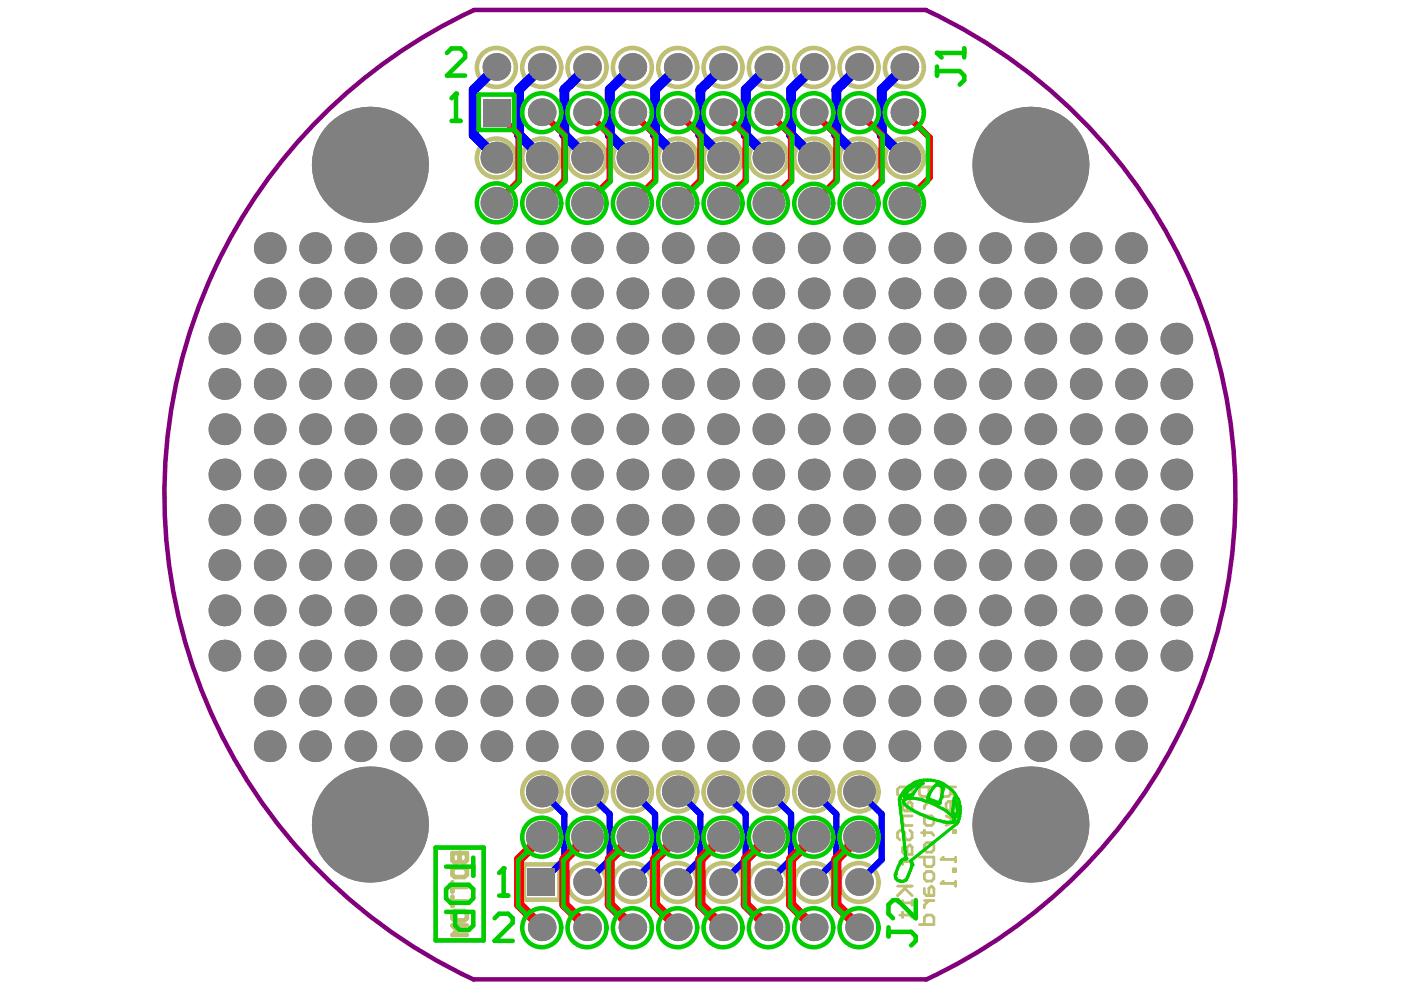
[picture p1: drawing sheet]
<svg xmlns="http://www.w3.org/2000/svg" width="297mm" height="210mm" viewBox="0 0 297 210" stroke-linecap="round" stroke-linejoin="round" font-family="sans-serif">
<path d="M100.4 2.2a113.3 113.3 0 0 0-65.5 102.7 113.3 113.3 0 0 0 65.5 102.8h96a113.3 113.3 0 0 0 65.5-102.8 113.3 113.3 0 0 0-65.5-102.7M100.4 2.1h96" fill="none" stroke="#800080" stroke-width=".96"/>
<g fill="none" stroke="#c0c073" stroke-width=".96">
<path d="M102.3 17.3l-2.1 1.9v9.7l1.9 1.8M111.9 17.3l-2 1.9v9.7l1.8 1.8M121.5 17.3l-2 1.9v9.7l1.8 1.8M131.1 17.3l-2 1.9v9.7l1.8 1.8M140.7 17.3l-2 1.9v9.7l1.8 1.8M150.3 17.3l-2 1.9v9.7l1.8 1.8M159.9 17.3l-2 1.9v9.7l1.8 1.8M169.5 17.3l-2 1.9v9.7l1.9 1.8M179.2 17.3l-2.1 1.9v9.7l1.9 1.8M188.8 17.3l-2.1 1.9v9.7l1.9 1.8M117.8 170.9l2.1 1.9v9.2l-1.3 1.3M127.4 170.9l2.1 1.9v9.7l-2 1.8"/>
<path d="M137.1 170.9l2 1.9v9.7l-1.9 1.8M146.7 170.9l2 1.9v9.7l-1.9 1.8M156.3 170.9l2 1.9v9.7l-1.9 1.8M165.9 170.9l2 1.9v9.7l-1.9 1.8M175.5 170.9l2 1.9v9.7l-1.9 1.8M185.1 170.9l2 1.9v9.7l-1.9 1.8M92.4 199.4v-19.7h10.2v19.7h-10.1M111.1 183.3h7.5v7.5h-7.5z"/>
</g>
<path d="M190.8 168.9l-.5-.5v-1.1l.5-.4h2.1l.5 .4v1.1l-.5 .5M191.4 170.4v1.1l.4 .4h1.6v-1.5l-.5-.5-.6 .5v1.5M191.4 179.6v1.1l.4 .5h1.6v-1.6l-.5-.5-.6 .5v1.6M192.9 176.1l.5 .4v1.1l-.5 .5h-.6l-.5-.5v-1.1l-.4-.4h-.6l-.5 .4v1.1l.5 .5M193.4 173h-2v1.5l.4 .5h1.6M190.3 187.9h3.1M190.8 182.7h2.1l.5 .6M191.4 182.2v1.1M191.4 190.9v.5h2M191.8 188.4l1.6 1.5M192.3 187.9l-2 2M193.4 190.9v1" fill="none" stroke="#c0c073" stroke-width=".58"/>
<circle cx="190.3" cy="191.4" r=".29" fill="#c0c073"/>
<path d="M200.6 173l2 1.1-2 .9M201.6 166.9v1.5l-.5 .5h-1.1l-.5-.5v-1.5h3.1M201.6 169.9v2h-.5l-.5-.4v-1.1l.5-.5h1l.5 .5v1.1M201.6 167.9l1 1M202.1 176.1h.5v.4h-.5zM190.8 194h2.1l.5 .5M191.4 193.4v1.1M199.5 182.2h3.1M202.6 181.7v1" fill="none" stroke="#c0c073" stroke-width=".58"/>
<circle cx="199.5" cy="182.2" r=".29" fill="#c0c073"/>
<path d="M199.5 187.3h3.1M200 181.7l-.5 .5M202.1 184.2h.5v.6h-.5zM202.6 186.8v1.1" fill="none" stroke="#c0c073" stroke-width=".58"/>
<circle cx="199.5" cy="187.3" r=".29" fill="#c0c073"/>
<path d="M200 186.8l-.5 .5" fill="none" stroke="#c0c073" stroke-width=".58"/>
<path d="M95.9 180.9h3.1v1.5l-.6 .5h-.5l-.4-.5v-1.5" fill="none" stroke="#c0c073" stroke-width=".96"/>
<circle cx="97.5" cy="180.9" r=".48" fill="#c0c073"/>
<g fill="none" stroke="#c0c073" stroke-width=".96">
<path d="M95.9 180.9v1.5l.5 .5h.5l.6-.5v-1.5M95.9 184.4l.5-.5h2l.6 .5v1.1l-.6 .5h-2l-.5-.5zM95.9 187v2M95.9 190.1v2M95.9 193.6l.5-.4h2l.6 .4v1.1l-.6 .5h-2l-.5-.5zM95.9 188.1h3.1M95.9 191.1h3.1M99 196.2h-3.1l1 1.1-1 .9h3.1"/>
<circle cx="105.2" cy="14.3" r="4.1"/>
<circle cx="114.9" cy="14.3" r="4.1"/>
<circle cx="124.5" cy="14.3" r="4.1"/>
<circle cx="134.1" cy="14.3" r="4.1"/>
<circle cx="143.7" cy="14.3" r="4.1"/>
<circle cx="153.3" cy="14.3" r="4.1"/>
<circle cx="162.9" cy="14.3" r="4.1"/>
<circle cx="172.5" cy="14.3" r="4.1"/>
<circle cx="182.1" cy="14.3" r="4.1"/>
<circle cx="191.7" cy="14.3" r="4.1"/>
<circle cx="105.2" cy="33.5" r="4.1"/>
<circle cx="114.9" cy="33.5" r="4.1"/>
<circle cx="124.5" cy="33.5" r="4.1"/>
<circle cx="134.1" cy="33.5" r="4.1"/>
<circle cx="143.7" cy="33.5" r="4.1"/>
<circle cx="153.3" cy="33.5" r="4.1"/>
<circle cx="162.9" cy="33.5" r="4.1"/>
<circle cx="172.5" cy="33.5" r="4.1"/>
<circle cx="182.1" cy="33.5" r="4.1"/>
<circle cx="191.7" cy="33.5" r="4.1"/>
<circle cx="114.9" cy="167.9" r="4.1"/>
<circle cx="124.5" cy="167.9" r="4.1"/>
<circle cx="134.1" cy="167.9" r="4.1"/>
<circle cx="143.7" cy="167.9" r="4.1"/>
<circle cx="153.3" cy="167.9" r="4.1"/>
<circle cx="162.9" cy="167.9" r="4.1"/>
<circle cx="172.5" cy="167.9" r="4.1"/>
<circle cx="182.1" cy="167.9" r="4.1"/>
<circle cx="124.5" cy="187.1" r="4.1"/>
<circle cx="134.1" cy="187.1" r="4.1"/>
<circle cx="143.7" cy="187.1" r="4.1"/>
<circle cx="153.3" cy="187.1" r="4.1"/>
<circle cx="162.9" cy="187.1" r="4.1"/>
<circle cx="172.5" cy="187.1" r="4.1"/>
<circle cx="182.1" cy="187.1" r="4.1"/>
</g>
<g fill="none" stroke="#c0c073" stroke-width=".58">
<path d="M195.4 176.5h2.1l.5 .6M196 169.9h2M196 173.5l.5-.5h1l.5 .5v1l-.5 .5h-1l-.5-.5zM196 176.1v1M196 179.1l.5-.4h1l.5 .4v1.1l-.5 .5h-1l-.5-.5zM196.9 166.9v1.5l-.4 .5h-1.1l-.5-.5v-1.5h3.1M196.9 169.9l-.9 1.1v.5M194.9 181.7h3.1v1.6l-.5 .4h-1l-.5-.4v-1.6M194.9 196h3.1v-1.5l-.5-.5h-1l-.5 .5v1.5M196 188.4v1l.5 .5h1.5v-1.5l-.5-.5-.6 .5v1.5M196 185.3l.5-.5h1l.5 .5v1l-.5 .5h-1l-.5-.5zM196 190.9h2"/>
<path d="M196.9 190.9l-.9 1v.6"/>
</g>
<path d="M105.3 14.2l-4.9 4.8v9.6l4.8 4.8M115 14.2l-4.9 4.8v9.6l4.8 4.8M124.6 14.2l-4.9 4.8v9.6l4.8 4.8M134.2 14.2l-4.9 4.8v9.6l4.8 4.8M143.8 14.2l-4.9 4.8v9.6l4.8 4.8M153.4 14.2l-4.9 4.8v9.6l4.8 4.8M163 14.2l-4.9 4.8v9.6l4.8 4.8M172.6 14.2l-4.9 4.8v9.6l4.8 4.8M182.2 14.2l-4.9 4.8v9.6l4.8 4.8M191.8 14.2l-4.9 4.8v9.6l4.8 4.8" fill="none" stroke="#00f" stroke-width="2.1"/>
<path d="M114.8 167.8l4.9 4.8v9.6l-4.8 4.8M124.4 167.8l4.9 4.8v9.6l-4.8 4.8M134 167.8l4.9 4.8v9.6l-4.8 4.8M143.6 167.8l4.9 4.8v9.6l-4.8 4.8M153.2 167.8l4.9 4.8v9.6l-4.8 4.8M162.8 167.8l4.9 4.8v9.6l-4.8 4.8M172.4 167.8l4.9 4.8v9.6l-4.8 4.8M182 167.8l4.9 4.8v9.6l-4.8 4.8" fill="none" stroke="#00f" stroke-width="1.3"/>
<g fill="#808080">
<circle cx="47.6" cy="139" r="3.4"/>
<circle cx="47.6" cy="129.4" r="3.4"/>
<circle cx="47.6" cy="119.8" r="3.4"/>
<circle cx="47.6" cy="110.2" r="3.4"/>
<circle cx="47.6" cy="91" r="3.4"/>
<circle cx="47.6" cy="81.4" r="3.4"/>
<circle cx="86" cy="139" r="3.4"/>
<circle cx="76.4" cy="139" r="3.4"/>
<circle cx="66.8" cy="139" r="3.4"/>
<circle cx="86" cy="148.6" r="3.4"/>
<circle cx="76.4" cy="148.6" r="3.4"/>
<circle cx="66.8" cy="148.6" r="3.4"/>
<circle cx="86" cy="158.2" r="3.4"/>
<circle cx="76.4" cy="158.2" r="3.4"/>
<circle cx="66.8" cy="158.2" r="3.4"/>
<circle cx="86" cy="110.2" r="3.4"/>
<circle cx="76.4" cy="110.2" r="3.4"/>
<circle cx="66.8" cy="110.2" r="3.4"/>
<circle cx="86" cy="119.8" r="3.4"/>
<circle cx="76.4" cy="119.8" r="3.4"/>
<circle cx="66.8" cy="119.8" r="3.4"/>
<circle cx="86" cy="129.4" r="3.4"/>
<circle cx="76.4" cy="129.4" r="3.4"/>
<circle cx="66.8" cy="129.4" r="3.4"/>
<circle cx="86" cy="91" r="3.4"/>
<circle cx="76.4" cy="91" r="3.4"/>
<circle cx="66.8" cy="91" r="3.4"/>
<circle cx="66.8" cy="81.4" r="3.4"/>
<circle cx="76.4" cy="81.4" r="3.4"/>
<circle cx="86" cy="81.4" r="3.4"/>
<circle cx="66.8" cy="62.2" r="3.4"/>
<circle cx="76.4" cy="62.2" r="3.4"/>
<circle cx="86" cy="62.2" r="3.4"/>
<circle cx="66.8" cy="52.6" r="3.4"/>
<circle cx="76.4" cy="52.6" r="3.4"/>
<circle cx="86" cy="52.6" r="3.4"/>
<circle cx="114.9" cy="177.4" r="3.4"/>
<circle cx="95.6" cy="139" r="3.4"/>
<circle cx="95.6" cy="148.6" r="3.4"/>
<circle cx="95.6" cy="158.2" r="3.4"/>
<circle cx="114.9" cy="158.2" r="3.4"/>
<circle cx="105.2" cy="158.2" r="3.4"/>
<circle cx="114.9" cy="148.6" r="3.4"/>
<circle cx="105.2" cy="148.6" r="3.4"/>
<circle cx="114.9" cy="139" r="3.4"/>
<circle cx="105.2" cy="139" r="3.4"/>
<circle cx="95.6" cy="110.2" r="3.4"/>
<circle cx="95.6" cy="119.8" r="3.4"/>
<circle cx="95.6" cy="129.4" r="3.4"/>
<circle cx="114.9" cy="129.4" r="3.4"/>
<circle cx="105.2" cy="129.4" r="3.4"/>
<circle cx="114.9" cy="119.8" r="3.4"/>
<circle cx="105.2" cy="119.8" r="3.4"/>
<circle cx="114.9" cy="110.2" r="3.4"/>
<circle cx="105.2" cy="110.2" r="3.4"/>
<circle cx="95.6" cy="91" r="3.4"/>
<circle cx="114.9" cy="91" r="3.4"/>
<circle cx="105.2" cy="91" r="3.4"/>
<circle cx="105.2" cy="81.4" r="3.4"/>
<circle cx="114.9" cy="81.4" r="3.4"/>
<circle cx="95.6" cy="81.4" r="3.4"/>
<circle cx="105.2" cy="52.6" r="3.4"/>
<circle cx="114.9" cy="52.6" r="3.4"/>
<circle cx="105.2" cy="62.2" r="3.4"/>
<circle cx="114.9" cy="62.2" r="3.4"/>
<circle cx="95.6" cy="62.2" r="3.4"/>
<circle cx="95.6" cy="52.6" r="3.4"/>
<circle cx="114.9" cy="23.8" r="2.93"/>
<circle cx="114.9" cy="33.4" r="3.4"/>
<circle cx="105.2" cy="33.4" r="3.4"/>
<circle cx="143.7" cy="187" r="2.93"/>
<circle cx="134.1" cy="187" r="2.93"/>
<circle cx="143.7" cy="177.4" r="3.4"/>
<circle cx="134.1" cy="177.4" r="3.4"/>
<circle cx="143.7" cy="158.2" r="3.4"/>
<circle cx="134.1" cy="158.2" r="3.4"/>
<circle cx="143.7" cy="148.6" r="3.4"/>
<circle cx="134.1" cy="148.6" r="3.4"/>
<circle cx="143.7" cy="139" r="3.4"/>
<circle cx="134.1" cy="139" r="3.4"/>
<circle cx="143.7" cy="129.4" r="3.4"/>
<circle cx="134.1" cy="129.4" r="3.4"/>
<circle cx="143.7" cy="119.8" r="3.4"/>
<circle cx="134.1" cy="119.8" r="3.4"/>
<circle cx="143.7" cy="110.2" r="3.4"/>
<circle cx="134.1" cy="110.2" r="3.4"/>
<circle cx="143.7" cy="91" r="3.4"/>
<circle cx="134.1" cy="91" r="3.4"/>
<circle cx="134.1" cy="81.4" r="3.4"/>
<circle cx="143.7" cy="81.4" r="3.4"/>
<circle cx="134.1" cy="52.6" r="3.4"/>
<circle cx="143.7" cy="52.6" r="3.4"/>
<circle cx="134.1" cy="62.2" r="3.4"/>
<circle cx="143.7" cy="62.2" r="3.4"/>
<circle cx="134.1" cy="23.8" r="2.93"/>
<circle cx="143.7" cy="23.8" r="2.93"/>
<circle cx="143.7" cy="33.4" r="3.4"/>
<circle cx="134.1" cy="33.4" r="3.4"/>
<circle cx="172.5" cy="187" r="2.93"/>
<circle cx="162.9" cy="187" r="2.93"/>
<circle cx="172.5" cy="177.4" r="3.4"/>
<circle cx="162.9" cy="177.4" r="3.4"/>
<circle cx="172.5" cy="158.2" r="3.4"/>
<circle cx="162.9" cy="158.2" r="3.4"/>
<circle cx="172.5" cy="148.6" r="3.4"/>
<circle cx="162.9" cy="148.6" r="3.4"/>
<circle cx="172.5" cy="139" r="3.4"/>
<circle cx="162.9" cy="139" r="3.4"/>
<circle cx="172.5" cy="129.4" r="3.4"/>
<circle cx="162.9" cy="129.4" r="3.4"/>
<circle cx="172.5" cy="119.8" r="3.4"/>
<circle cx="162.9" cy="119.8" r="3.4"/>
<circle cx="172.5" cy="110.2" r="3.4"/>
<circle cx="162.9" cy="110.2" r="3.4"/>
<circle cx="172.5" cy="91" r="3.4"/>
<circle cx="162.9" cy="91" r="3.4"/>
<circle cx="162.9" cy="81.4" r="3.4"/>
<circle cx="172.5" cy="81.4" r="3.4"/>
<circle cx="162.9" cy="52.6" r="3.4"/>
<circle cx="172.5" cy="52.6" r="3.4"/>
<circle cx="162.9" cy="62.2" r="3.4"/>
<circle cx="172.5" cy="62.2" r="3.4"/>
<circle cx="162.9" cy="23.8" r="2.93"/>
<circle cx="172.5" cy="23.8" r="2.93"/>
<circle cx="172.5" cy="33.4" r="3.4"/>
<circle cx="162.9" cy="33.4" r="3.4"/>
<circle cx="201.4" cy="139" r="3.4"/>
<circle cx="201.4" cy="148.6" r="3.4"/>
<circle cx="201.4" cy="158.2" r="3.4"/>
<circle cx="191.7" cy="158.2" r="3.4"/>
<circle cx="191.7" cy="148.6" r="3.4"/>
<circle cx="191.7" cy="139" r="3.4"/>
<circle cx="201.4" cy="110.2" r="3.4"/>
<circle cx="201.4" cy="119.8" r="3.4"/>
<circle cx="201.4" cy="129.4" r="3.4"/>
<circle cx="191.7" cy="129.4" r="3.4"/>
<circle cx="191.7" cy="119.8" r="3.4"/>
<circle cx="191.7" cy="110.2" r="3.4"/>
<circle cx="201.4" cy="91" r="3.4"/>
<circle cx="191.7" cy="91" r="3.4"/>
<circle cx="191.7" cy="81.4" r="3.4"/>
<circle cx="201.4" cy="81.4" r="3.4"/>
<circle cx="191.7" cy="52.6" r="3.4"/>
<circle cx="191.7" cy="62.2" r="3.4"/>
<circle cx="201.4" cy="62.2" r="3.4"/>
<circle cx="201.4" cy="52.6" r="3.4"/>
<circle cx="191.7" cy="23.8" r="2.93"/>
<circle cx="191.7" cy="33.4" r="3.4"/>
<circle cx="220.6" cy="139" r="3.4"/>
<circle cx="230.2" cy="139" r="3.4"/>
<circle cx="239.8" cy="139" r="3.4"/>
<circle cx="220.6" cy="148.6" r="3.4"/>
<circle cx="230.2" cy="148.6" r="3.4"/>
<circle cx="239.8" cy="148.6" r="3.4"/>
<circle cx="220.6" cy="158.2" r="3.4"/>
<circle cx="230.2" cy="158.2" r="3.4"/>
<circle cx="239.8" cy="158.2" r="3.4"/>
<circle cx="220.6" cy="110.2" r="3.4"/>
<circle cx="230.2" cy="110.2" r="3.4"/>
<circle cx="239.8" cy="110.2" r="3.4"/>
<circle cx="220.6" cy="119.8" r="3.4"/>
<circle cx="230.2" cy="119.8" r="3.4"/>
<circle cx="239.8" cy="119.8" r="3.4"/>
<circle cx="220.6" cy="129.4" r="3.4"/>
<circle cx="230.2" cy="129.4" r="3.4"/>
<circle cx="239.8" cy="129.4" r="3.4"/>
<circle cx="220.6" cy="91" r="3.4"/>
<circle cx="230.2" cy="91" r="3.4"/>
<circle cx="239.8" cy="91" r="3.4"/>
<circle cx="239.8" cy="81.4" r="3.4"/>
<circle cx="230.2" cy="81.4" r="3.4"/>
<circle cx="220.6" cy="81.4" r="3.4"/>
<circle cx="239.8" cy="62.2" r="3.4"/>
<circle cx="230.2" cy="62.2" r="3.4"/>
<circle cx="220.6" cy="62.2" r="3.4"/>
<circle cx="239.8" cy="52.6" r="3.4"/>
<circle cx="230.2" cy="52.6" r="3.4"/>
<circle cx="220.6" cy="52.6" r="3.4"/>
<circle cx="249.4" cy="139" r="3.4"/>
<circle cx="249.4" cy="129.4" r="3.4"/>
<circle cx="249.4" cy="119.8" r="3.4"/>
<circle cx="249.4" cy="110.2" r="3.4"/>
<circle cx="249.4" cy="91" r="3.4"/>
<circle cx="249.4" cy="81.4" r="3.4"/>
<circle cx="47.6" cy="100.6" r="3.4"/>
<circle cx="47.6" cy="71.8" r="3.4"/>
<circle cx="86" cy="100.6" r="3.4"/>
<circle cx="76.4" cy="100.6" r="3.4"/>
<circle cx="66.8" cy="100.6" r="3.4"/>
<circle cx="66.8" cy="71.8" r="3.4"/>
<circle cx="76.4" cy="71.8" r="3.4"/>
<circle cx="86" cy="71.8" r="3.4"/>
<circle cx="78.4" cy="34.9" r="12.3"/>
<circle cx="114.9" cy="196.6" r="2.93"/>
<circle cx="114.9" cy="167.8" r="3.4"/>
<circle cx="95.6" cy="100.6" r="3.4"/>
<circle cx="114.9" cy="100.6" r="3.4"/>
<circle cx="105.2" cy="100.6" r="3.4"/>
<circle cx="105.2" cy="71.8" r="3.4"/>
<circle cx="114.9" cy="71.8" r="3.4"/>
<circle cx="95.6" cy="71.8" r="3.4"/>
<circle cx="114.9" cy="14.2" r="2.93"/>
<circle cx="105.2" cy="14.2" r="2.93"/>
<circle cx="114.9" cy="43" r="3.4"/>
<circle cx="105.2" cy="43" r="3.4"/>
<circle cx="143.7" cy="196.6" r="2.93"/>
<circle cx="134.1" cy="196.6" r="2.93"/>
<circle cx="143.7" cy="167.8" r="3.4"/>
<circle cx="134.1" cy="167.8" r="3.4"/>
<circle cx="143.7" cy="100.6" r="3.4"/>
<circle cx="134.1" cy="100.6" r="3.4"/>
<circle cx="134.1" cy="71.8" r="3.4"/>
<circle cx="143.7" cy="71.8" r="3.4"/>
<circle cx="143.7" cy="14.2" r="2.93"/>
<circle cx="134.1" cy="14.2" r="2.93"/>
<circle cx="143.7" cy="43" r="3.4"/>
<circle cx="134.1" cy="43" r="3.4"/>
<circle cx="172.5" cy="196.6" r="2.93"/>
<circle cx="162.9" cy="196.6" r="2.93"/>
<circle cx="172.5" cy="167.8" r="3.4"/>
<circle cx="162.9" cy="167.8" r="3.4"/>
<circle cx="172.5" cy="100.6" r="3.4"/>
<circle cx="162.9" cy="100.6" r="3.4"/>
<circle cx="162.9" cy="71.8" r="3.4"/>
<circle cx="172.5" cy="71.8" r="3.4"/>
<circle cx="172.5" cy="14.2" r="2.93"/>
<circle cx="162.9" cy="14.2" r="2.93"/>
<circle cx="172.5" cy="43" r="3.4"/>
<circle cx="162.9" cy="43" r="3.4"/>
<circle cx="201.4" cy="100.6" r="3.4"/>
<circle cx="191.7" cy="100.6" r="3.4"/>
<circle cx="191.7" cy="71.8" r="3.4"/>
<circle cx="201.4" cy="71.8" r="3.4"/>
<circle cx="191.7" cy="14.2" r="2.93"/>
<circle cx="191.7" cy="43" r="3.4"/>
<circle cx="220.6" cy="100.6" r="3.4"/>
<circle cx="230.2" cy="100.6" r="3.4"/>
<circle cx="239.8" cy="100.6" r="3.4"/>
<circle cx="239.8" cy="71.8" r="3.4"/>
<circle cx="230.2" cy="71.8" r="3.4"/>
<circle cx="220.6" cy="71.8" r="3.4"/>
<circle cx="249.4" cy="100.6" r="3.4"/>
<circle cx="249.4" cy="71.8" r="3.4"/>
<circle cx="78.4" cy="174.8" r="12.3"/>
<circle cx="57.2" cy="139" r="3.4"/>
<circle cx="57.2" cy="148.6" r="3.4"/>
<circle cx="57.2" cy="158.2" r="3.4"/>
<circle cx="57.2" cy="110.2" r="3.4"/>
<circle cx="57.2" cy="119.8" r="3.4"/>
<circle cx="57.2" cy="129.4" r="3.4"/>
<circle cx="57.2" cy="91" r="3.4"/>
<circle cx="57.2" cy="81.4" r="3.4"/>
<circle cx="57.2" cy="62.2" r="3.4"/>
<circle cx="57.2" cy="52.6" r="3.4"/>
<circle cx="182.1" cy="187" r="2.93"/>
<circle cx="153.3" cy="187" r="2.93"/>
<circle cx="124.5" cy="187" r="2.93"/>
<circle cx="182.1" cy="177.4" r="3.4"/>
<circle cx="153.3" cy="177.4" r="3.4"/>
<circle cx="124.5" cy="177.4" r="3.4"/>
<circle cx="182.1" cy="158.2" r="3.4"/>
<circle cx="153.3" cy="158.2" r="3.4"/>
<circle cx="124.5" cy="158.2" r="3.4"/>
<circle cx="182.1" cy="148.6" r="3.4"/>
<circle cx="153.3" cy="148.6" r="3.4"/>
<circle cx="124.5" cy="148.6" r="3.4"/>
<circle cx="182.1" cy="139" r="3.4"/>
<circle cx="153.3" cy="139" r="3.4"/>
<circle cx="124.5" cy="139" r="3.4"/>
<circle cx="182.1" cy="129.4" r="3.4"/>
<circle cx="153.3" cy="129.4" r="3.4"/>
<circle cx="124.5" cy="129.4" r="3.4"/>
<circle cx="182.1" cy="119.8" r="3.4"/>
<circle cx="153.3" cy="119.8" r="3.4"/>
<circle cx="124.5" cy="119.8" r="3.4"/>
<circle cx="182.1" cy="110.2" r="3.4"/>
<circle cx="153.3" cy="110.2" r="3.4"/>
<circle cx="124.5" cy="110.2" r="3.4"/>
<circle cx="182.1" cy="91" r="3.4"/>
<circle cx="153.3" cy="91" r="3.4"/>
<circle cx="124.5" cy="91" r="3.4"/>
<circle cx="124.5" cy="81.4" r="3.4"/>
<circle cx="153.3" cy="81.4" r="3.4"/>
<circle cx="182.1" cy="81.4" r="3.4"/>
<circle cx="124.5" cy="52.6" r="3.4"/>
<circle cx="153.3" cy="52.6" r="3.4"/>
<circle cx="182.1" cy="52.6" r="3.4"/>
<circle cx="124.5" cy="62.2" r="3.4"/>
<circle cx="153.3" cy="62.2" r="3.4"/>
<circle cx="182.1" cy="62.2" r="3.4"/>
<circle cx="124.5" cy="23.8" r="2.93"/>
<circle cx="153.3" cy="23.8" r="2.93"/>
<circle cx="182.1" cy="23.8" r="2.93"/>
<circle cx="182.1" cy="33.4" r="3.4"/>
<circle cx="153.3" cy="33.4" r="3.4"/>
<circle cx="124.5" cy="33.4" r="3.4"/>
<circle cx="211" cy="139" r="3.4"/>
<circle cx="211" cy="148.6" r="3.4"/>
<circle cx="211" cy="158.2" r="3.4"/>
<circle cx="211" cy="110.2" r="3.4"/>
<circle cx="211" cy="119.8" r="3.4"/>
<circle cx="211" cy="129.4" r="3.4"/>
<circle cx="211" cy="91" r="3.4"/>
<circle cx="211" cy="81.4" r="3.4"/>
<circle cx="211" cy="62.2" r="3.4"/>
<circle cx="211" cy="52.6" r="3.4"/>
<circle cx="57.2" cy="100.6" r="3.4"/>
<circle cx="57.2" cy="71.8" r="3.4"/>
<circle cx="182.1" cy="196.6" r="2.93"/>
<circle cx="153.3" cy="196.6" r="2.93"/>
<circle cx="124.5" cy="196.6" r="2.93"/>
<circle cx="182.1" cy="167.8" r="3.4"/>
<circle cx="153.3" cy="167.8" r="3.4"/>
<circle cx="124.5" cy="167.8" r="3.4"/>
<circle cx="182.1" cy="100.6" r="3.4"/>
<circle cx="153.3" cy="100.6" r="3.4"/>
<circle cx="124.5" cy="100.6" r="3.4"/>
<circle cx="124.5" cy="71.8" r="3.4"/>
<circle cx="153.3" cy="71.8" r="3.4"/>
<circle cx="182.1" cy="71.8" r="3.4"/>
<circle cx="182.1" cy="14.2" r="2.93"/>
<circle cx="153.3" cy="14.2" r="2.93"/>
<circle cx="124.5" cy="14.2" r="2.93"/>
<circle cx="182.1" cy="43" r="3.4"/>
<circle cx="153.3" cy="43" r="3.4"/>
<circle cx="124.5" cy="43" r="3.4"/>
<circle cx="211" cy="100.6" r="3.4"/>
<circle cx="211" cy="71.8" r="3.4"/>
<circle cx="218.5" cy="34.9" r="12.3"/>
<circle cx="218.5" cy="174.8" r="12.3"/>
</g>
<g fill="#808080">
<path d="M111.9 184.1h5.8v5.9h-5.8z" fill-rule="evenodd"/>
<path d="M102.4 20.9h5.8v5.9h-5.8z" fill-rule="evenodd"/>
</g>
<path d="M115 176.4v1l-4.9 4.8v9.6l4.8 4.8M124.6 177.4l-4.9 4.8v9.6l4.8 4.8M134.2 177.4l-4.9 4.8v9.6l4.8 4.8M143.8 177.4l-4.9 4.8v9.6l4.8 4.8M153.4 177.4l-4.9 4.8v9.6l4.8 4.8M163 177.4l-4.9 4.8v9.6l4.8 4.8M172.6 177.4l-4.9 4.8v9.6l4.8 4.8M182.2 177.4l-4.9 4.8v9.6l4.8 4.8" fill="none" stroke="#f00" stroke-width="2.1"/>
<path d="M105.1 23.8l4.9 4.7v9.9l-4.8 4.6M114.8 23.8l4.9 4.8v9.6l-4.8 4.8M124.4 23.8l4.9 4.8v9.6l-4.8 4.8M134 23.8l4.9 4.8v9.6l-4.8 4.8M143.6 23.8l4.9 4.8v9.6l-4.8 4.8M153.2 23.8l4.9 4.8v9.6l-4.8 4.8M162.8 23.8l4.9 4.8v9.6l-4.8 4.8M172.4 23.8l4.9 4.8v9.6l-4.8 4.8M182 23.8l4.9 4.8v9.6l-4.8 4.8M191.7 23.8l5.4 5.4v8.4l-5.4 5.4" fill="none" stroke="#f00" stroke-width="1.3"/>
<g fill="#808080">
<circle cx="47.6" cy="139" r="3.4"/>
<circle cx="47.6" cy="129.4" r="3.4"/>
<circle cx="47.6" cy="119.8" r="3.4"/>
<circle cx="47.6" cy="110.2" r="3.4"/>
<circle cx="47.6" cy="91" r="3.4"/>
<circle cx="47.6" cy="81.4" r="3.4"/>
<circle cx="86" cy="139" r="3.4"/>
<circle cx="76.4" cy="139" r="3.4"/>
<circle cx="66.8" cy="139" r="3.4"/>
<circle cx="86" cy="148.6" r="3.4"/>
<circle cx="76.4" cy="148.6" r="3.4"/>
<circle cx="66.8" cy="148.6" r="3.4"/>
<circle cx="86" cy="158.2" r="3.4"/>
<circle cx="76.4" cy="158.2" r="3.4"/>
<circle cx="66.8" cy="158.2" r="3.4"/>
<circle cx="86" cy="110.2" r="3.4"/>
<circle cx="76.4" cy="110.2" r="3.4"/>
<circle cx="66.8" cy="110.2" r="3.4"/>
<circle cx="86" cy="119.8" r="3.4"/>
<circle cx="76.4" cy="119.8" r="3.4"/>
<circle cx="66.8" cy="119.8" r="3.4"/>
<circle cx="86" cy="129.4" r="3.4"/>
<circle cx="76.4" cy="129.4" r="3.4"/>
<circle cx="66.8" cy="129.4" r="3.4"/>
<circle cx="86" cy="91" r="3.4"/>
<circle cx="76.4" cy="91" r="3.4"/>
<circle cx="66.8" cy="91" r="3.4"/>
<circle cx="66.8" cy="81.4" r="3.4"/>
<circle cx="76.4" cy="81.4" r="3.4"/>
<circle cx="86" cy="81.4" r="3.4"/>
<circle cx="66.8" cy="62.2" r="3.4"/>
<circle cx="76.4" cy="62.2" r="3.4"/>
<circle cx="86" cy="62.2" r="3.4"/>
<circle cx="66.8" cy="52.6" r="3.4"/>
<circle cx="76.4" cy="52.6" r="3.4"/>
<circle cx="86" cy="52.6" r="3.4"/>
<circle cx="114.9" cy="177.4" r="3.4"/>
<circle cx="95.6" cy="139" r="3.4"/>
<circle cx="95.6" cy="148.6" r="3.4"/>
<circle cx="95.6" cy="158.2" r="3.4"/>
<circle cx="114.9" cy="158.2" r="3.4"/>
<circle cx="105.2" cy="158.2" r="3.4"/>
<circle cx="114.9" cy="148.6" r="3.4"/>
<circle cx="105.2" cy="148.6" r="3.4"/>
<circle cx="114.9" cy="139" r="3.4"/>
<circle cx="105.2" cy="139" r="3.4"/>
<circle cx="95.6" cy="110.2" r="3.4"/>
<circle cx="95.6" cy="119.8" r="3.4"/>
<circle cx="95.6" cy="129.4" r="3.4"/>
<circle cx="114.9" cy="129.4" r="3.4"/>
<circle cx="105.2" cy="129.4" r="3.4"/>
<circle cx="114.9" cy="119.8" r="3.4"/>
<circle cx="105.2" cy="119.8" r="3.4"/>
<circle cx="114.9" cy="110.2" r="3.4"/>
<circle cx="105.2" cy="110.2" r="3.4"/>
<circle cx="95.6" cy="91" r="3.4"/>
<circle cx="114.9" cy="91" r="3.4"/>
<circle cx="105.2" cy="91" r="3.4"/>
<circle cx="105.2" cy="81.4" r="3.4"/>
<circle cx="114.9" cy="81.4" r="3.4"/>
<circle cx="95.6" cy="81.4" r="3.4"/>
<circle cx="105.2" cy="52.6" r="3.4"/>
<circle cx="114.9" cy="52.6" r="3.4"/>
<circle cx="105.2" cy="62.2" r="3.4"/>
<circle cx="114.9" cy="62.2" r="3.4"/>
<circle cx="95.6" cy="62.2" r="3.4"/>
<circle cx="95.6" cy="52.6" r="3.4"/>
<circle cx="114.9" cy="23.8" r="2.93"/>
<circle cx="114.9" cy="33.4" r="3.4"/>
<circle cx="105.2" cy="33.4" r="3.4"/>
<circle cx="143.7" cy="187" r="2.93"/>
<circle cx="134.1" cy="187" r="2.93"/>
<circle cx="143.7" cy="177.4" r="3.4"/>
<circle cx="134.1" cy="177.4" r="3.4"/>
<circle cx="143.7" cy="158.2" r="3.4"/>
<circle cx="134.1" cy="158.2" r="3.4"/>
<circle cx="143.7" cy="148.6" r="3.4"/>
<circle cx="134.1" cy="148.6" r="3.4"/>
<circle cx="143.7" cy="139" r="3.4"/>
<circle cx="134.1" cy="139" r="3.4"/>
<circle cx="143.7" cy="129.4" r="3.4"/>
<circle cx="134.1" cy="129.4" r="3.4"/>
<circle cx="143.7" cy="119.8" r="3.4"/>
<circle cx="134.1" cy="119.8" r="3.4"/>
<circle cx="143.7" cy="110.2" r="3.4"/>
<circle cx="134.1" cy="110.2" r="3.4"/>
<circle cx="143.7" cy="91" r="3.4"/>
<circle cx="134.1" cy="91" r="3.4"/>
<circle cx="134.1" cy="81.4" r="3.4"/>
<circle cx="143.7" cy="81.4" r="3.4"/>
<circle cx="134.1" cy="52.6" r="3.4"/>
<circle cx="143.7" cy="52.6" r="3.4"/>
<circle cx="134.1" cy="62.2" r="3.4"/>
<circle cx="143.7" cy="62.2" r="3.4"/>
<circle cx="134.1" cy="23.8" r="2.93"/>
<circle cx="143.7" cy="23.8" r="2.93"/>
<circle cx="143.7" cy="33.4" r="3.4"/>
<circle cx="134.1" cy="33.4" r="3.4"/>
<circle cx="172.5" cy="187" r="2.93"/>
<circle cx="162.9" cy="187" r="2.93"/>
<circle cx="172.5" cy="177.4" r="3.4"/>
<circle cx="162.9" cy="177.4" r="3.4"/>
<circle cx="172.5" cy="158.2" r="3.4"/>
<circle cx="162.9" cy="158.2" r="3.4"/>
<circle cx="172.5" cy="148.6" r="3.4"/>
<circle cx="162.9" cy="148.6" r="3.4"/>
<circle cx="172.5" cy="139" r="3.4"/>
<circle cx="162.9" cy="139" r="3.4"/>
<circle cx="172.5" cy="129.4" r="3.4"/>
<circle cx="162.9" cy="129.4" r="3.4"/>
<circle cx="172.5" cy="119.8" r="3.4"/>
<circle cx="162.9" cy="119.8" r="3.4"/>
<circle cx="172.5" cy="110.2" r="3.4"/>
<circle cx="162.9" cy="110.2" r="3.4"/>
<circle cx="172.5" cy="91" r="3.4"/>
<circle cx="162.9" cy="91" r="3.4"/>
<circle cx="162.9" cy="81.4" r="3.4"/>
<circle cx="172.5" cy="81.4" r="3.4"/>
<circle cx="162.9" cy="52.6" r="3.4"/>
<circle cx="172.5" cy="52.6" r="3.4"/>
<circle cx="162.9" cy="62.2" r="3.4"/>
<circle cx="172.5" cy="62.2" r="3.4"/>
<circle cx="162.9" cy="23.8" r="2.93"/>
<circle cx="172.5" cy="23.8" r="2.93"/>
<circle cx="172.5" cy="33.4" r="3.4"/>
<circle cx="162.9" cy="33.4" r="3.4"/>
<circle cx="201.4" cy="139" r="3.4"/>
<circle cx="201.4" cy="148.6" r="3.4"/>
<circle cx="201.4" cy="158.2" r="3.4"/>
<circle cx="191.7" cy="158.2" r="3.4"/>
<circle cx="191.7" cy="148.6" r="3.4"/>
<circle cx="191.7" cy="139" r="3.4"/>
<circle cx="201.4" cy="110.2" r="3.4"/>
<circle cx="201.4" cy="119.8" r="3.4"/>
<circle cx="201.4" cy="129.4" r="3.4"/>
<circle cx="191.7" cy="129.4" r="3.4"/>
<circle cx="191.7" cy="119.8" r="3.4"/>
<circle cx="191.7" cy="110.2" r="3.4"/>
<circle cx="201.4" cy="91" r="3.4"/>
<circle cx="191.7" cy="91" r="3.4"/>
<circle cx="191.7" cy="81.4" r="3.4"/>
<circle cx="201.4" cy="81.4" r="3.4"/>
<circle cx="191.7" cy="52.6" r="3.4"/>
<circle cx="191.7" cy="62.2" r="3.4"/>
<circle cx="201.4" cy="62.2" r="3.4"/>
<circle cx="201.4" cy="52.6" r="3.4"/>
<circle cx="191.7" cy="23.8" r="2.93"/>
<circle cx="191.7" cy="33.4" r="3.4"/>
<circle cx="220.6" cy="139" r="3.4"/>
<circle cx="230.2" cy="139" r="3.4"/>
<circle cx="239.8" cy="139" r="3.4"/>
<circle cx="220.6" cy="148.6" r="3.4"/>
<circle cx="230.2" cy="148.6" r="3.4"/>
<circle cx="239.8" cy="148.6" r="3.4"/>
<circle cx="220.6" cy="158.2" r="3.4"/>
<circle cx="230.2" cy="158.2" r="3.4"/>
<circle cx="239.8" cy="158.2" r="3.4"/>
<circle cx="220.6" cy="110.2" r="3.4"/>
<circle cx="230.2" cy="110.2" r="3.4"/>
<circle cx="239.8" cy="110.2" r="3.4"/>
<circle cx="220.6" cy="119.8" r="3.4"/>
<circle cx="230.2" cy="119.8" r="3.4"/>
<circle cx="239.8" cy="119.8" r="3.4"/>
<circle cx="220.6" cy="129.4" r="3.4"/>
<circle cx="230.2" cy="129.4" r="3.4"/>
<circle cx="239.8" cy="129.4" r="3.4"/>
<circle cx="220.6" cy="91" r="3.4"/>
<circle cx="230.2" cy="91" r="3.4"/>
<circle cx="239.8" cy="91" r="3.4"/>
<circle cx="239.8" cy="81.4" r="3.4"/>
<circle cx="230.2" cy="81.4" r="3.4"/>
<circle cx="220.6" cy="81.4" r="3.4"/>
<circle cx="239.8" cy="62.2" r="3.4"/>
<circle cx="230.2" cy="62.2" r="3.4"/>
<circle cx="220.6" cy="62.2" r="3.4"/>
<circle cx="239.8" cy="52.6" r="3.4"/>
<circle cx="230.2" cy="52.6" r="3.4"/>
<circle cx="220.6" cy="52.6" r="3.4"/>
<circle cx="249.4" cy="139" r="3.4"/>
<circle cx="249.4" cy="129.4" r="3.4"/>
<circle cx="249.4" cy="119.8" r="3.4"/>
<circle cx="249.4" cy="110.2" r="3.4"/>
<circle cx="249.4" cy="91" r="3.4"/>
<circle cx="249.4" cy="81.4" r="3.4"/>
<circle cx="47.6" cy="100.6" r="3.4"/>
<circle cx="47.6" cy="71.8" r="3.4"/>
<circle cx="86" cy="100.6" r="3.4"/>
<circle cx="76.4" cy="100.6" r="3.4"/>
<circle cx="66.8" cy="100.6" r="3.4"/>
<circle cx="66.8" cy="71.8" r="3.4"/>
<circle cx="76.4" cy="71.8" r="3.4"/>
<circle cx="86" cy="71.8" r="3.4"/>
<circle cx="78.4" cy="34.9" r="12.3"/>
<circle cx="114.9" cy="196.6" r="2.93"/>
<circle cx="114.9" cy="167.8" r="3.4"/>
<circle cx="95.6" cy="100.6" r="3.4"/>
<circle cx="114.9" cy="100.6" r="3.4"/>
<circle cx="105.2" cy="100.6" r="3.4"/>
<circle cx="105.2" cy="71.8" r="3.4"/>
<circle cx="114.9" cy="71.8" r="3.4"/>
<circle cx="95.6" cy="71.8" r="3.4"/>
<circle cx="114.9" cy="14.2" r="2.93"/>
<circle cx="105.2" cy="14.2" r="2.93"/>
<circle cx="114.9" cy="43" r="3.4"/>
<circle cx="105.2" cy="43" r="3.4"/>
<circle cx="143.7" cy="196.6" r="2.93"/>
<circle cx="134.1" cy="196.6" r="2.93"/>
<circle cx="143.7" cy="167.8" r="3.4"/>
<circle cx="134.1" cy="167.8" r="3.4"/>
<circle cx="143.7" cy="100.6" r="3.4"/>
<circle cx="134.1" cy="100.6" r="3.4"/>
<circle cx="134.1" cy="71.8" r="3.4"/>
<circle cx="143.7" cy="71.8" r="3.4"/>
<circle cx="143.7" cy="14.2" r="2.93"/>
<circle cx="134.1" cy="14.2" r="2.93"/>
<circle cx="143.7" cy="43" r="3.4"/>
<circle cx="134.1" cy="43" r="3.4"/>
<circle cx="172.5" cy="196.6" r="2.93"/>
<circle cx="162.9" cy="196.6" r="2.93"/>
<circle cx="172.5" cy="167.8" r="3.4"/>
<circle cx="162.9" cy="167.8" r="3.4"/>
<circle cx="172.5" cy="100.6" r="3.4"/>
<circle cx="162.9" cy="100.6" r="3.4"/>
<circle cx="162.9" cy="71.8" r="3.4"/>
<circle cx="172.5" cy="71.8" r="3.4"/>
<circle cx="172.5" cy="14.2" r="2.93"/>
<circle cx="162.9" cy="14.2" r="2.93"/>
<circle cx="172.5" cy="43" r="3.4"/>
<circle cx="162.9" cy="43" r="3.4"/>
<circle cx="201.4" cy="100.6" r="3.4"/>
<circle cx="191.7" cy="100.6" r="3.4"/>
<circle cx="191.7" cy="71.8" r="3.4"/>
<circle cx="201.4" cy="71.8" r="3.4"/>
<circle cx="191.7" cy="14.2" r="2.93"/>
<circle cx="191.7" cy="43" r="3.4"/>
<circle cx="220.6" cy="100.6" r="3.4"/>
<circle cx="230.2" cy="100.6" r="3.4"/>
<circle cx="239.8" cy="100.6" r="3.4"/>
<circle cx="239.8" cy="71.8" r="3.4"/>
<circle cx="230.2" cy="71.8" r="3.4"/>
<circle cx="220.6" cy="71.8" r="3.4"/>
<circle cx="249.4" cy="100.6" r="3.4"/>
<circle cx="249.4" cy="71.8" r="3.4"/>
<circle cx="78.4" cy="174.8" r="12.3"/>
<circle cx="57.2" cy="139" r="3.4"/>
<circle cx="57.2" cy="148.6" r="3.4"/>
<circle cx="57.2" cy="158.2" r="3.4"/>
<circle cx="57.2" cy="110.2" r="3.4"/>
<circle cx="57.2" cy="119.8" r="3.4"/>
<circle cx="57.2" cy="129.4" r="3.4"/>
<circle cx="57.2" cy="91" r="3.4"/>
<circle cx="57.2" cy="81.4" r="3.4"/>
<circle cx="57.2" cy="62.2" r="3.4"/>
<circle cx="57.2" cy="52.6" r="3.4"/>
<circle cx="182.1" cy="187" r="2.93"/>
<circle cx="153.3" cy="187" r="2.93"/>
<circle cx="124.5" cy="187" r="2.93"/>
<circle cx="182.1" cy="177.4" r="3.4"/>
<circle cx="153.3" cy="177.4" r="3.4"/>
<circle cx="124.5" cy="177.4" r="3.4"/>
<circle cx="182.1" cy="158.2" r="3.4"/>
<circle cx="153.3" cy="158.2" r="3.4"/>
<circle cx="124.5" cy="158.2" r="3.4"/>
<circle cx="182.1" cy="148.6" r="3.4"/>
<circle cx="153.3" cy="148.6" r="3.4"/>
<circle cx="124.5" cy="148.6" r="3.4"/>
<circle cx="182.1" cy="139" r="3.4"/>
<circle cx="153.3" cy="139" r="3.4"/>
<circle cx="124.5" cy="139" r="3.4"/>
<circle cx="182.1" cy="129.4" r="3.4"/>
<circle cx="153.3" cy="129.4" r="3.4"/>
<circle cx="124.5" cy="129.4" r="3.4"/>
<circle cx="182.1" cy="119.8" r="3.4"/>
<circle cx="153.3" cy="119.8" r="3.4"/>
<circle cx="124.5" cy="119.8" r="3.4"/>
<circle cx="182.1" cy="110.2" r="3.4"/>
<circle cx="153.3" cy="110.2" r="3.4"/>
<circle cx="124.5" cy="110.2" r="3.4"/>
<circle cx="182.1" cy="91" r="3.4"/>
<circle cx="153.3" cy="91" r="3.4"/>
<circle cx="124.5" cy="91" r="3.4"/>
<circle cx="124.5" cy="81.4" r="3.4"/>
<circle cx="153.3" cy="81.4" r="3.4"/>
<circle cx="182.1" cy="81.4" r="3.4"/>
<circle cx="124.5" cy="52.6" r="3.4"/>
<circle cx="153.3" cy="52.6" r="3.4"/>
<circle cx="182.1" cy="52.6" r="3.4"/>
<circle cx="124.5" cy="62.2" r="3.4"/>
<circle cx="153.3" cy="62.2" r="3.4"/>
<circle cx="182.1" cy="62.2" r="3.4"/>
<circle cx="124.5" cy="23.8" r="2.93"/>
<circle cx="153.3" cy="23.8" r="2.93"/>
<circle cx="182.1" cy="23.8" r="2.93"/>
<circle cx="182.1" cy="33.4" r="3.4"/>
<circle cx="153.3" cy="33.4" r="3.4"/>
<circle cx="124.5" cy="33.4" r="3.4"/>
<circle cx="211" cy="139" r="3.4"/>
<circle cx="211" cy="148.6" r="3.4"/>
<circle cx="211" cy="158.2" r="3.4"/>
<circle cx="211" cy="110.2" r="3.4"/>
<circle cx="211" cy="119.8" r="3.4"/>
<circle cx="211" cy="129.4" r="3.4"/>
<circle cx="211" cy="91" r="3.4"/>
<circle cx="211" cy="81.4" r="3.4"/>
<circle cx="211" cy="62.2" r="3.4"/>
<circle cx="211" cy="52.6" r="3.4"/>
<circle cx="57.2" cy="100.6" r="3.4"/>
<circle cx="57.2" cy="71.8" r="3.4"/>
<circle cx="182.1" cy="196.6" r="2.93"/>
<circle cx="153.3" cy="196.6" r="2.93"/>
<circle cx="124.5" cy="196.6" r="2.93"/>
<circle cx="182.1" cy="167.8" r="3.4"/>
<circle cx="153.3" cy="167.8" r="3.4"/>
<circle cx="124.5" cy="167.8" r="3.4"/>
<circle cx="182.1" cy="100.6" r="3.4"/>
<circle cx="153.3" cy="100.6" r="3.4"/>
<circle cx="124.5" cy="100.6" r="3.4"/>
<circle cx="124.5" cy="71.8" r="3.4"/>
<circle cx="153.3" cy="71.8" r="3.4"/>
<circle cx="182.1" cy="71.8" r="3.4"/>
<circle cx="182.1" cy="14.2" r="2.93"/>
<circle cx="153.3" cy="14.2" r="2.93"/>
<circle cx="124.5" cy="14.2" r="2.93"/>
<circle cx="182.1" cy="43" r="3.4"/>
<circle cx="153.3" cy="43" r="3.4"/>
<circle cx="124.5" cy="43" r="3.4"/>
<circle cx="211" cy="100.6" r="3.4"/>
<circle cx="211" cy="71.8" r="3.4"/>
<circle cx="218.5" cy="34.9" r="12.3"/>
<circle cx="218.5" cy="174.8" r="12.3"/>
</g>
<g fill="#808080">
<path d="M111.9 184.1h5.8v5.9h-5.8z" fill-rule="evenodd"/>
<path d="M102.4 20.9h5.8v5.9h-5.8z" fill-rule="evenodd"/>
</g>
<path d="M127.4 26.9l2.1 1.9M137.1 26.9l2 1.9M165.9 26.9l2 1.9M175.5 26.9l2 1.9M92.4 179.7h.1M121.5 180.5l-2 1.9M131.1 180.5l-2 1.9M140.7 180.5l-2 1.9M159.9 180.5l-2 1.9M169.5 180.5l-2 1.9M179.2 180.5l-2.1 1.9" fill="none" stroke="#0c0" stroke-width=".96"/>
<path d="M189.8 185.4a1.29 1.29 0 0 0 1.1 1.4" fill="none" stroke="#0c0" stroke-width=".67"/>
<circle cx="189.8" cy="185.4" r=".34" fill="#0c0"/>
<path d="M190.1 184.6l-.3 .8M193 184.6l-.5 1.2a1.4 1.4 0 0 1-1.6 1" fill="none" stroke="#0c0" stroke-width=".67"/>
<circle cx="192" cy="182" r=".34" fill="#0c0"/>
<path d="M190.9 182.9l-.5 .9" fill="none" stroke="#0c0" stroke-width=".67"/>
<circle cx="190.9" cy="182.9" r=".34" fill="#0c0"/>
<path d="M191.5 182.2l-.5 .4-.1 .3" fill="none" stroke="#0c0" stroke-width=".67"/>
<circle cx="191.5" cy="182.2" r=".34" fill="#0c0"/>
<path d="M192 182.1l-.5 .1" fill="none" stroke="#0c0" stroke-width=".67"/>
<circle cx="192" cy="182.1" r=".34" fill="#0c0"/>
<path d="M192 182v.1" fill="none" stroke="#0c0" stroke-width=".67"/>
<circle cx="192" cy="182" r=".34" fill="#0c0"/>
<path d="M191.6 176.9l.4 5.1M193.1 182.5l.3 .5v.4" fill="none" stroke="#0c0" stroke-width=".67"/>
<circle cx="193.4" cy="183.4" r=".34" fill="#0c0"/>
<path d="M190.7 169.4l.7 6.4M193.4 183.4l-.1 .3" fill="none" stroke="#0c0" stroke-width=".67"/>
<circle cx="190.7" cy="169.4" r=".34" fill="#0c0"/>
<path d="M190.8 169.3l-.1 .1M194.3 169.3a3.4 3.4 0 0 0-2.6 .3" fill="none" stroke="#0c0" stroke-width=".67"/>
<circle cx="191.7" cy="169.6" r=".34" fill="#0c0"/>
<path d="M191.7 169.6l-.1 .6 .3 .5 2.6 1.6M194.2 166.5a5.7 5.7 0 0 0-2.2 1.8M194.3 167.2l-.7 1.2M194.4 165.7a7.6 7.6 0 0 0-3.2 2.8M202.3 173.9v.2l-.3 .2" fill="none" stroke="#0c0" stroke-width=".67"/>
<circle cx="202.3" cy="173.9" r=".34" fill="#0c0"/>
<path d="M195.5 169.5a21.7 21.7 0 0 1 6.2 3.3l.6 1.1M195.7 172.8l.7 .3a16.4 16.4 0 0 0 5.1 1.2" fill="none" stroke="#0c0" stroke-width=".67"/>
<circle cx="201.5" cy="174.3" r=".34" fill="#0c0"/>
<path d="M201.5 174.3h.5" fill="none" stroke="#0c0" stroke-width=".67"/>
<circle cx="202" cy="174.3" r=".34" fill="#0c0"/>
<path d="M202.2 169.7l-.3 2.3 .3 .5" fill="none" stroke="#0c0" stroke-width=".67"/>
<circle cx="199.1" cy="170.1" r=".34" fill="#0c0"/>
<path d="M199.5 169.3l-.4 .8" fill="none" stroke="#0c0" stroke-width=".67"/>
<circle cx="196.7" cy="169.3" r=".34" fill="#0c0"/>
<path d="M196.7 169.3h.1" fill="none" stroke="#0c0" stroke-width=".67"/>
<circle cx="196.7" cy="169.3" r=".34" fill="#0c0"/>
<path d="M196.7 169.3l2 .8" fill="none" stroke="#0c0" stroke-width=".67"/>
<circle cx="198.7" cy="170.1" r=".34" fill="#0c0"/>
<path d="M198.7 170.1l.4 .2" fill="none" stroke="#0c0" stroke-width=".67"/>
<circle cx="199.1" cy="170.3" r=".34" fill="#0c0"/>
<path d="M199.1 170.1v.2" fill="none" stroke="#0c0" stroke-width=".67"/>
<circle cx="199.1" cy="170.1" r=".34" fill="#0c0"/>
<path d="M195.8 165.4a7.3 7.3 0 0 1 6.1 2.2M199.9 167.2l-.2 1.3" fill="none" stroke="#0c0" stroke-width=".67"/>
<circle cx="199.9" cy="167.2" r=".34" fill="#0c0"/>
<path d="M199.8 166.9l.1 .3" fill="none" stroke="#0c0" stroke-width=".67"/>
<circle cx="199.8" cy="166.9" r=".34" fill="#0c0"/>
<path d="M199.5 166.7l.3 .2" fill="none" stroke="#0c0" stroke-width=".67"/>
<circle cx="199.5" cy="166.7" r=".34" fill="#0c0"/>
<path d="M199.5 166.7l-.8-.4-.9 .8-.8 1.4" fill="none" stroke="#0c0" stroke-width=".67"/>
<circle cx="195.4" cy="166.2" r=".34" fill="#0c0"/>
<path d="M195.5 166.1l-.1 .1" fill="none" stroke="#0c0" stroke-width=".67"/>
<circle cx="195.5" cy="166.1" r=".34" fill="#0c0"/>
<path d="M195.4 166.1h.1" fill="none" stroke="#0c0" stroke-width=".67"/>
<circle cx="195.4" cy="166.1" r=".34" fill="#0c0"/>
<path d="M191.2 168.5l-.4 .8M191.4 175.8l.2 1.1M192 168.3l-.3 .6M193.6 168.4l-.1 .2h-.8l-.9 .3M203.2 169.4l.2 .6a5.2 5.2 0 0 1 .1 2.8l-.4 1.5M190.4 183.8l-.3 .8M193.3 183.7l-.3 .9" fill="none" stroke="#0c0" stroke-width=".67"/>
<g fill="none" stroke="#0c0" stroke-width=".96">
<path d="M101.5 20.1v7.4M109 20.1v7.4M119.9 28.8v9.7M129.5 28.8v9.7l-2 1.8M139.1 28.8v9.7l-1.9 1.8M158.3 28.8v9.7M167.9 28.8v9.7l-1.9 1.8M177.5 28.8v9.7l-1.9 1.8M109.9 182.4v9.7M119.5 182.4v9.7l1.8 1.8M129.1 182.4v9.7l1.8 1.8M138.7 182.4v9.7l1.8 1.8"/>
<path d="M148.3 182.4v9.7M157.9 182.4v9.7l1.8 1.8M167.5 182.4v9.7l1.9 1.8M177.1 182.4v9.7l1.9 1.8"/>
</g>
<circle cx="191.7" cy="168.9" r=".34" fill="#0c0"/>
<path d="M191.7 168.9h.1" fill="none" stroke="#0c0" stroke-width=".67"/>
<circle cx="191.8" cy="168.9" r=".34" fill="#0c0"/>
<path d="M199.6 169l-.1 .3M202.3 169.2l-.1 .5" fill="none" stroke="#0c0" stroke-width=".67"/>
<circle cx="199.6" cy="169" r=".34" fill="#0c0"/>
<path d="M194.3 169.3l1.2 .2M194.5 172.3l1.2 .5M197 168.5l-.3 .8M198 178.6l-4.9 3.9M199.7 168.5l-.1 .5M202.2 172.5l.6 .7v-.2M202.4 169.4l.1 .2a5.5 5.5 0 0 1 .4 3M203.1 174.3l-.2 .3" fill="none" stroke="#0c0" stroke-width=".67"/>
<path d="M101.5 27.5h7.5l1.1 1.3M101.5 20.1h7.5M117.8 26.9l2.1 1.9M146.7 26.9l2 1.9M156.3 26.9l2 1.9M196.7 28.8v9.7M92.4 179.7v19.7M92.5 179.7h10.1M111.9 180.5l-2 1.9M150.3 180.5l-2 1.9" fill="none" stroke="#0c0" stroke-width=".96"/>
<circle cx="202.8" cy="173" r=".34" fill="#0c0"/>
<path d="M202.9 172.6l-.1 .4" fill="none" stroke="#0c0" stroke-width=".67"/>
<circle cx="202.9" cy="172.6" r=".34" fill="#0c0"/>
<path d="M195.3 166.1h.1M195.4 166.2l-1.1 1M195.8 165.4l-1.4 .3M201.9 167.6l.5 .6" fill="none" stroke="#0c0" stroke-width=".67"/>
<circle cx="195.3" cy="166.1" r=".34" fill="#0c0"/>
<path d="M195.3 166.1l-1.1 .4M202.3 169.2l.1 .2M202.4 168.2l.8 1.2M202.9 174.6l-4.9 4" fill="none" stroke="#0c0" stroke-width=".67"/>
<g fill="none" stroke="#0c0" stroke-width=".96">
<path d="M110.1 28.8v9.7l-1.8 1.8M119.9 38.5l-2 1.8M148.7 28.8v9.7l-1.9 1.8M158.3 38.5l-1.9 1.8M185.1 26.9l2 1.9v9.7l-1.9 1.8M194.7 26.9l2 1.9M196.7 38.5l-1.9 1.8M102.6 179.7v19.7M92.4 199.4h10.1M105.8 189.9h1.9M106.8 184.1v5.8M109.9 192.1l1.8 1.8"/>
<path d="M148.3 192.1l1.8 1.8"/>
</g>
<circle cx="106.8" cy="184.1" r=".48" fill="#0c0"/>
<path d="M96.7 19.9v5.7M95.7 25.6h2M104.9 194.7l.9-1h1.9l1 1v1l-3.8 3.8h3.8M106.8 184.1l-1 1" fill="none" stroke="#0c0" stroke-width=".96"/>
<circle cx="96.7" cy="19.9" r=".48" fill="#0c0"/>
<g fill="none" stroke="#0c0" stroke-width=".96">
<path d="M94.8 11.2l.9-.9h2l.9 .9v1l-3.8 3.8h3.8M96.7 19.9l-1 .9M198.7 14.1v1.9M198.7 15.1h4.8l.9 .9v1l-.9 .9M198.7 11.2h5.7M204.4 10.3v1.9M94.6 188.5l.9-.9h3.9l.9 .9v2l-.9 .9h-3.9l-.9-.9zM94.6 193.3h5.7v2.9l-.9 1h-1.9l-1-1v-2.9M94.6 183.7h5.7M100.3 181.8v3.9M188.4 196.6v1.9M188.4 197.6h4.8l1 .9v1l-1 1"/>
<path d="M194.2 190.9v3.8l-3.9-3.8h-1l-.9 .9v1.9l.9 1"/>
</g>
<circle cx="198.7" cy="11.2" r=".48" fill="#0c0"/>
<g fill="none" stroke="#0c0" stroke-width=".96">
<path d="M198.7 11.2l.9 1"/>
<circle cx="114.9" cy="23.9" r="4.1"/>
<circle cx="124.5" cy="23.9" r="4.1"/>
<circle cx="134.1" cy="23.9" r="4.1"/>
<circle cx="143.7" cy="23.9" r="4.1"/>
<circle cx="153.3" cy="23.9" r="4.1"/>
<circle cx="162.9" cy="23.9" r="4.1"/>
<circle cx="172.5" cy="23.9" r="4.1"/>
<circle cx="182.1" cy="23.9" r="4.1"/>
<circle cx="191.7" cy="23.9" r="4.1"/>
<circle cx="105.2" cy="43" r="4.1"/>
<circle cx="114.9" cy="43.1" r="4.1"/>
<circle cx="124.5" cy="43.1" r="4.1"/>
<circle cx="134.1" cy="43.1" r="4.1"/>
<circle cx="143.7" cy="43.1" r="4.1"/>
<circle cx="153.3" cy="43.1" r="4.1"/>
<circle cx="162.9" cy="43.1" r="4.1"/>
<circle cx="172.5" cy="43.1" r="4.1"/>
<circle cx="182.1" cy="43.1" r="4.1"/>
<circle cx="191.7" cy="43.1" r="4.1"/>
<circle cx="114.9" cy="177.5" r="4.1"/>
<circle cx="124.5" cy="177.5" r="4.1"/>
<circle cx="134.1" cy="177.5" r="4.1"/>
<circle cx="143.7" cy="177.5" r="4.1"/>
<circle cx="153.3" cy="177.5" r="4.1"/>
<circle cx="162.9" cy="177.5" r="4.1"/>
<circle cx="172.5" cy="177.5" r="4.1"/>
<circle cx="182.1" cy="177.5" r="4.1"/>
<circle cx="114.9" cy="196.7" r="4.1"/>
<circle cx="124.5" cy="196.7" r="4.1"/>
<circle cx="134.1" cy="196.7" r="4.1"/>
<circle cx="143.7" cy="196.7" r="4.1"/>
<circle cx="153.3" cy="196.7" r="4.1"/>
<circle cx="162.9" cy="196.7" r="4.1"/>
<circle cx="172.5" cy="196.7" r="4.1"/>
<circle cx="182.1" cy="196.7" r="4.1"/>
</g>
</svg>
